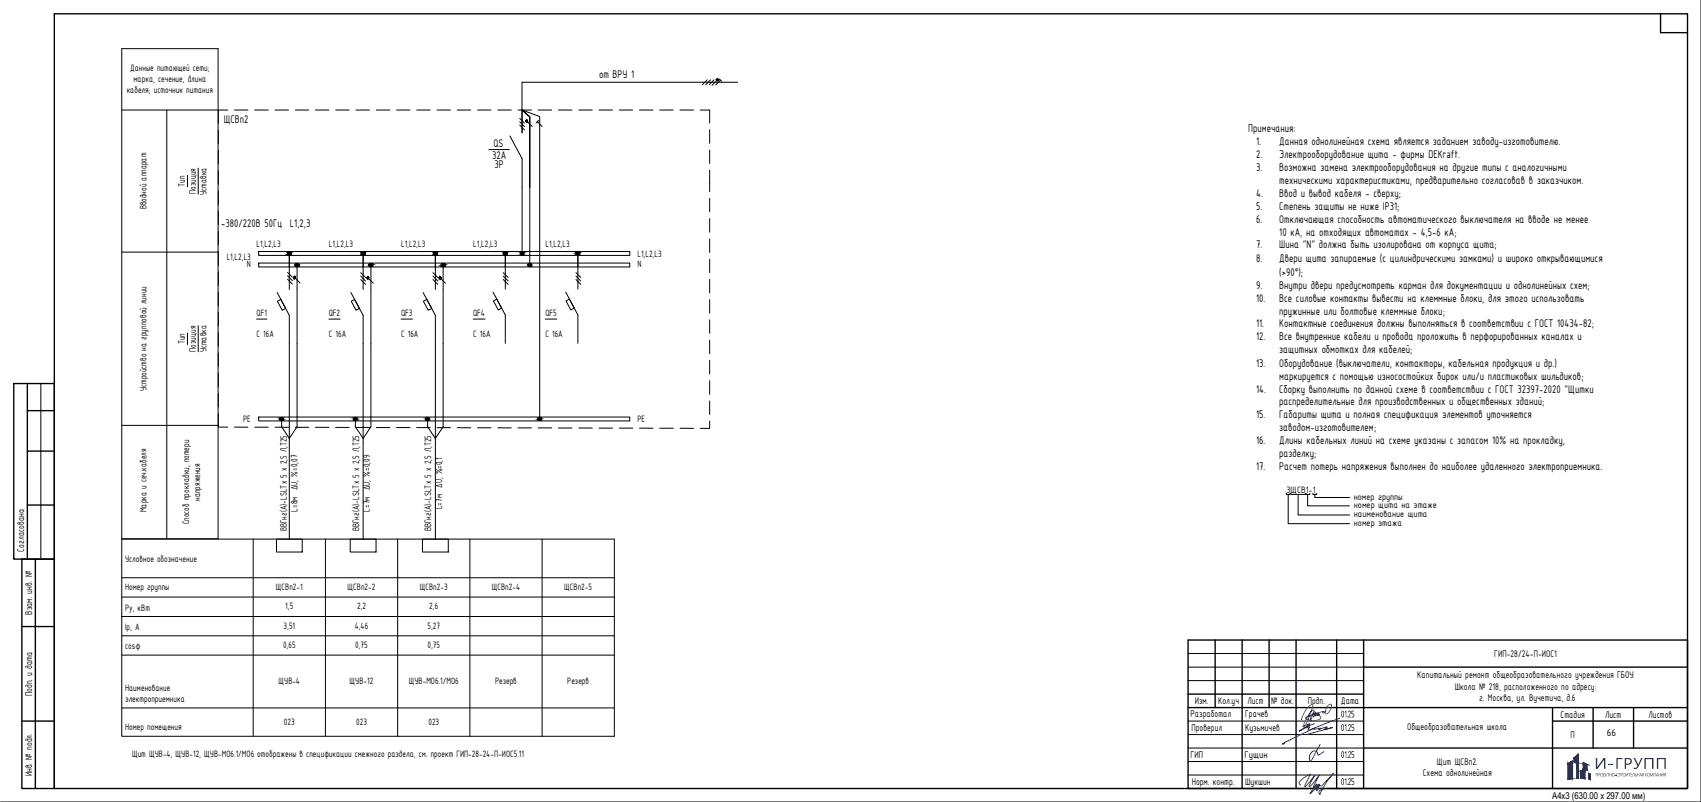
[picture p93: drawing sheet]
<svg xmlns="http://www.w3.org/2000/svg" width="630mm" height="297mm" viewBox="0 0 630 297" stroke-linecap="round" stroke-linejoin="round" font-family="sans-serif">
<defs><g id="words">
<text font-size="5.6" fill="#193153" x="598.1" y="284.8">ГРУПП</text>
<g font-size="4.4">
<text x="221.9" y="28.9">от ВРУ 1</text>
<text x="82.9" y="45.5">ЩСВп2</text>
<text x="462.4" y="49.1">Примечания:</text>
<text x="465.3" y="53.8">1.</text>
<text x="473.9" y="53.8">Данная однолинейная схема является заданием заводу-изготовителю.</text>
<text x="182.3" y="58.8">32A</text>
<text x="182.9" y="54.3">QS</text>
<text x="465.3" y="58.6">2.</text>
<text x="473.9" y="58.6">Электрооборудование щита - фирмы DEKraft.</text>
<text x="183.2" y="62.3">3Р</text>
<text x="465.3" y="63.4">3.</text>
<text x="473.9" y="63.4">Возможна замена электрооборудования на другие типы с аналогичными</text>
<text x="473.9" y="68.1">техническими характеристиками, предварительно согласовав в заказчиком.</text>
<text x="465.3" y="72.9">4.</text>
<text x="465.3" y="77.7">5.</text>
<text x="473.9" y="72.9">Ввод и вывод кабеля - сверху;</text>
<text x="473.9" y="77.7">Степень защиты не ниже IP31;</text>
<text x="465.3" y="82.5">6.</text>
<text x="473.9" y="82.5">Отключающая способность автоматического выключателя на вводе не менее</text>
<text x="82" y="84.2">~380/220В 50Гц L1,2,3</text>
<text x="473.9" y="87.3">10 кА, на отходящих автоматах - 4,5-6 кА;</text>
<text x="465.3" y="92">7.</text>
<text x="473.9" y="92">Шина &quot;N&quot; должна быть изолирована от корпуса щита;</text>
<text x="465.3" y="97.1">8.</text>
<text x="473.9" y="97.1">Двери щита запираемые (с цилиндрическими замками) и широко открывающимися</text>
<text x="465.3" y="106.9">9.</text>
<text x="473.9" y="102.2">(&gt;90°);</text>
<text x="473.9" y="106.9">Внутри двери предусмотреть карман для документации и однолинейных схем;</text>
<text x="465.3" y="111.7">10.</text>
<text x="473.9" y="111.7">Все силовые контакты вывести на клеммные блоки, для этого использовать</text>
<text x="473.9" y="116.5">пружинные или болтовые клеммные блоки;</text>
<text x="465.3" y="121.3">11.</text>
<text x="473.9" y="121.3">Контактные соединения должны выполняться в соответствии с ГОСТ 10434-82;</text>
<text x="465.3" y="126.1">12.</text>
<text x="473.9" y="126.1">Все внутренние кабели и провода проложить в перфорированных каналах и</text>
<text x="473.9" y="130.8">защитных обмотках для кабелей;</text>
<text x="465.3" y="135.9">13.</text>
<text x="473.9" y="135.9">Оборудование (выключатели, контакторы, кабельная продукция и др.)</text>
<text x="473.9" y="140.7">маркируется с помощью износостойких бирок или/и пластиковых шильдиков;</text>
<text x="465.3" y="145.4">14.</text>
<text x="473.9" y="145.4">Сборку выполнить по данной схеме в соответствии с ГОСТ 32397-2020 &quot;Щитки</text>
<text x="465.3" y="155">15.</text>
<text x="473.9" y="150.2">распределительные для производственных и общественных зданий;</text>
<text x="473.9" y="155">Габариты щита и полная спецификация элементов уточняется</text>
<text x="473.9" y="159.8">заводом-изготовителем;</text>
<text x="465.3" y="164.5">16.</text>
<text x="473.9" y="164.5">Длины кабельных линий на схеме указаны с запасом 10% на прокладку,</text>
<text x="473.9" y="169.3">разделку;</text>
<text x="465.3" y="174.1">17.</text>
<text x="473.9" y="174.1">Расчет потерь напряжения выполнен до наиболее удаленного электроприемника.</text>
</g>
<g font-size="3.9">
<text x="8.9" y="204.3" transform="rotate(-90 8.9 204.3)">Согласовано:</text>
<text x="11.9" y="227.7" transform="rotate(-90 11.9 227.7)">Взам. инв. №</text>
<text x="553.5" y="243.4">ГИП-28/24-П-ИОС1</text>
<text x="524.9" y="251.3">Капитальный ремонт общеобразовательного учреждения ГБОУ</text>
<text x="11.9" y="257.9" transform="rotate(-90 11.9 257.9)">Подп. и дата</text>
<text x="538.8" y="255.4">Школа № 218, расположенного по адресу:</text>
<text x="442.5" y="260.8">Изм.</text>
<text x="451.2" y="260.8">Кол.уч</text>
<text x="462.1" y="260.8">Лист</text>
<text x="470.9" y="260.8">№ док.</text>
<text x="484.4" y="260.8">Подп.</text>
<text x="496.7" y="260.6">Дата</text>
<text x="547.9" y="259.6">г. Москва, ул. Вучетича, д.6</text>
<text x="441" y="265.6">Разработал</text>
<text x="461.2" y="265.7">Грачев</text>
<text x="496.6" y="265.7">01.25</text>
<text x="578.1" y="265.8">Стадия</text>
<text x="594.6" y="265.8">Лист</text>
<text x="610.7" y="265.8">Листов</text>
<text x="441.3" y="270.9">Проверил</text>
<text x="461.2" y="270.7">Кузьмичев</text>
<text x="496.6" y="270.7">01.25</text>
<text x="521.2" y="270.3">Общеобразовательная школа</text>
<text x="581.8" y="273.3">П</text>
<text x="595.2" y="272.4">66</text>
<text x="441" y="280.9">ГИП</text>
<text x="461" y="280.7">Гущин</text>
<text x="496.6" y="280.7">01.25</text>
<text x="11.9" y="287.6" transform="rotate(-90 11.9 287.6)">Инв. № подл.</text>
<text x="527" y="287.5">Схема однолинейная</text>
<text x="532.2" y="283.4">Щит ЩСВп2.</text>
<text x="441.4" y="290.8">Норм. контр.</text>
<text x="461.2" y="290.6">Шукшин</text>
<text x="496.6" y="290.7">01.25</text>
</g>
<g font-size="3.7">
<text x="48.2" y="26.4">Данные питающей сети;</text>
<text x="46.9" y="34.3">кабеля; источник питания</text>
<text x="49.5" y="30.3">марка, сечение, длина</text>
<text x="68.5" y="69.2" transform="rotate(-90 68.5 69.2)">Тип</text>
<text x="72.5" y="71.9" transform="rotate(-90 72.5 71.9)">Позиция</text>
<text x="54.3" y="77.6" transform="rotate(-90 54.3 77.6)">Вводной аппарат</text>
<text x="76.5" y="72.1" transform="rotate(-90 76.5 72.1)">Уставка</text>
<text x="95.1" y="91.4">L1,L2,L3</text>
<text x="121.8" y="91.4">L1,L2,L3</text>
<text x="148.6" y="91.4">L1,L2,L3</text>
<text x="175.3" y="91.4">L1,L2,L3</text>
<text x="202" y="91.4">L1,L2,L3</text>
<text x="236.1" y="95.1">L1,L2,L3</text>
<text x="84" y="96.3">L1,L2,L3</text>
<text x="91.4" y="99">N</text>
<text x="236.1" y="99">N</text>
<text x="95.1" y="117.2">QF1</text>
<text x="121.8" y="117.2">QF2</text>
<text x="148.6" y="117.2">QF3</text>
<text x="175.3" y="117.2">QF4</text>
<text x="202" y="117.2">QF5</text>
<text x="95.1" y="124.9">C 16A</text>
<text x="121.8" y="124.9">C 16A</text>
<text x="148.6" y="124.9">C 16A</text>
<text x="175.3" y="124.9">C 16A</text>
<text x="202" y="124.9">C 16A</text>
<text x="68.5" y="127.6" transform="rotate(-90 68.5 127.6)">Тип</text>
<text x="72.5" y="130.3" transform="rotate(-90 72.5 130.3)">Позиция</text>
<text x="76.5" y="130.5" transform="rotate(-90 76.5 130.5)">Уставка</text>
<text x="54.3" y="144.9" transform="rotate(-90 54.3 144.9)">Устройство на групповой линии</text>
<text x="90.1" y="156.4">PE</text>
<text x="236.1" y="156.4">PE</text>
<text x="74.1" y="185.5" transform="rotate(-90 74.1 185.5)">напряжения</text>
<text x="476.6" y="182.6">3ЩСВ1-1</text>
<text x="501.4" y="185.2">номер группы</text>
<text x="54.3" y="189.7" transform="rotate(-90 54.3 189.7)">Марка и сеч.кабеля</text>
<text x="110.3" y="189.5" transform="rotate(-90 110.3 189.5)">L=8м ∆U, %=0,07</text>
<text x="137" y="189.5" transform="rotate(-90 137 189.5)">L=7м ∆U, %=0,09</text>
<text x="163.8" y="188.6" transform="rotate(-90 163.8 188.6)">L=7м ∆U, %=0,1</text>
<text x="501.5" y="188.1">номер щита на этаже</text>
<text x="501.5" y="191.4">наименование щита</text>
<text x="70.1" y="194.3" transform="rotate(-90 70.1 194.3)">Способ прокладки, потери</text>
<text x="106.3" y="196.8" transform="rotate(-90 106.3 196.8)">ВВГнг(А)-LSLTx 5 x 2,5 Л,Т25</text>
<text x="133" y="196.8" transform="rotate(-90 133 196.8)">ВВГнг(А)-LSLTx 5 x 2,5 Л,Т25</text>
<text x="159.7" y="196.8" transform="rotate(-90 159.7 196.8)">ВВГнг(А)-LSLTx 5 x 2,5 Л,Т25</text>
<text x="501.5" y="194.7">номер этажа</text>
<text x="46.3" y="208">Условное обозначение</text>
<text x="46.3" y="218.4">Номер группы</text>
<text x="102.2" y="218.5">ЩСВп2-1</text>
<text x="128.7" y="218.5">ЩСВп2-2</text>
<text x="155.5" y="218.5">ЩСВп2-3</text>
<text x="182.2" y="218.5">ЩСВп2-4</text>
<text x="209" y="218.5">ЩСВп2-5</text>
<text x="46.3" y="226.2">Py, кВт</text>
<text x="105.7" y="225.7">1,5</text>
<text x="132.3" y="225.7">2,2</text>
<text x="159" y="225.7">2,6</text>
<text x="46.3" y="233.3">Ip, А</text>
<text x="105" y="232.9">3,51</text>
<text x="131.4" y="232.9">4,46</text>
<text x="158.3" y="232.9">5,27</text>
<text x="46.3" y="240.5">cosφ</text>
<text x="104.8" y="240">0,65</text>
<text x="131.6" y="240">0,75</text>
<text x="158.3" y="240">0,75</text>
<text x="46.3" y="256.1">Наименование</text>
<text x="103.2" y="253.4">ЩУВ-4</text>
<text x="129.5" y="253.4">ЩУВ-12</text>
<text x="151.4" y="253.4">ЩУВ-МО6.1/МО6</text>
<text x="183.4" y="253.3">Резерв</text>
<text x="210.1" y="253.3">Резерв</text>
<text x="46.3" y="260.1">электроприемника</text>
<text x="105.2" y="268.6">023</text>
<text x="131.9" y="268.6">023</text>
<text x="158.7" y="268.6">023</text>
<text x="46.3" y="270.5">Номер помещения</text>
<text x="48.9" y="280.3">Щит ЩУВ-4, ЩУВ-12, ЩУВ-МО6.1/МО6 отображены в спецификации смежного раздела, см. проект ГИП-28-24-П-ИОС5.11</text>
</g>
<text font-size="3.5" x="574.9" y="295.8">A4x3 (630.00 х 297.00 мм)</text>
</g></defs>
<!-- layer: 0 -->
<g fill="none" stroke="#000" stroke-width=".37">
<path d="M45.1 18h35.7v181.5h-35.7zM630.1 .1v296.9h-630M262 29.6l-1.8 1.8M263.2 29.6l-1.8 1.8M264.5 29.6l-1.8 1.8M265.5 29.8l-1.7 1.8M266.4 29.2l.9 .9M266.9 29.7l-1.8 1.7M273.3 30.5h-79.9v18.7M45.1 40.8h35.7M61.8 40.8v158.7M80.9 48.2v5"/>
<path d="M80.9 55.7v5M84.3 40.8h-3.4v4.9M86.8 40.8h5M94.3 40.8h5.1M101.9 40.8h5M109.4 40.8h5M116.9 40.8h4.9M124.3 40.8h5M131.8 40.8h5.1M139.4 40.8h5M146.9 40.8h5M154.4 40.8h5"/>
<path d="M161.9 40.8h4.9M169.3 40.8h5M176.9 40.8h5M181.1 55.4h7.6M184.4 40.8h5M188.9 50.4l4.5 8.4v35.1M191.9 40.8h5M192.5 43.8l1.8 1.8M192.5 45.1l1.8 1.8M192.5 46.3l1.8 1.8M193.4 40.8l6.5 2.4v112M193.4 40.6v8.6"/>
<path d="M195.3 45.1l1.8 1.7M199 45.1l1.8 1.7M199.4 40.8h5M199.5 44.6l-.9 .9M206.9 40.8h5M214.4 40.8h5M221.9 40.8h5M229.4 40.8h5M236.9 40.8h5M244.4 40.8h5M251.9 40.8h5M259.4 40.8h3.5v4.8"/>
<path d="M262.9 48.1v5M262.9 55.6v5M69.4 65v4.2M73.4 62.3v9.6M80.9 63.2v5M80.9 70.7v5M80.9 78.2v5M196.2 69.4v-26.1l-2.8-2.5 2.8 2.5v54.9M262.9 63.1v7.9M262.9 73.5v5M45.1 93.4h35.7M80.9 85.7v5"/>
<path d="M80.9 93.2v5M95.8 93.2h137.5v1.4h-137.5zM95.8 97.4h137.5v1.5h-137.5zM107.2 93.9v13.3M110 98.2v59.9l-2.8 4.3-2.9-4.3v-2.9M134.5 93.9v13.3M137.4 98.2v59.9l-2.9 4.3-2.9-4.3v-2.9M161.3 93.9v13.3M164.1 98.2v59.9l-2.8 4.3-2.9-4.3v-2.9M187.2 93.8v13.3M214.1 93.8v13.3M262.9 81v5"/>
<path d="M262.9 88.5v5M262.9 96v5M80.9 100.7v5M80.9 108.2v5M80.9 115.7v5M95.1 118.2h3.8M102.7 108.4l4.5 8.4v82.9M102.8 111.6l1.2-.7 1.8 3.3-1.3 .7zM106.5 100.9l1.8 1.8M106.5 102.2l1.8 1.8M106.5 103.4l1.8 1.8M109.4 103l1.7 1.8"/>
<path d="M121.8 118.2h4.2M130 108.4l4.5 8.4v82.9M130.1 111.6l1.2-.7 1.9 3.3-1.3 .7zM133.6 101l1.8 1.8M133.6 102.3l1.8 1.7M133.6 103.5l1.8 1.8M136.5 103.1l1.8 1.8M148.6 118.2h4.2M156.7 108.4l4.6 8.4v82.9M156.8 111.6l1.3-.7 1.8 3.3-1.3 .7zM160.4 101l1.8 1.8M160.4 102.3l1.8 1.7"/>
<path d="M160.4 103.5l1.8 1.8M163.2 103.1l1.8 1.8M175.3 118.2h4.4M182.6 108.2l4.6 8.5v10.5M182.8 111.4l1.2-.6 1.8 3.3-1.3 .7zM186.4 101l1.8 1.8M186.4 102.3l1.8 1.7M186.4 103.5l1.8 1.8M202 118.2h4.3M209.6 108.2l4.5 8.5v10.5M209.6 111.4l1.3-.6 1.8 3.3-1.3 .7zM213.3 101l1.8 1.8"/>
<path d="M213.3 102.3l1.8 1.7M213.3 103.5l1.8 1.8M262.9 103.5v5M262.9 111v5M262.9 118.5v5M69.4 123.4v4.2M73.4 120.6v9.7M80.9 123.2v5M80.9 130.7v5M80.9 138.2v5M262.9 126v5M262.9 133.5v5"/>
<path d="M15.1 142.1v65M45.1 157.6h35.7M80.9 153.2v5h3.4M80.9 145.7v5M86.8 158.2h5M94.4 158.2h5M95.8 154.5h137.5v1.4h-137.5zM101.9 158.2l5 .1M109.4 158.3h5M116.9 158.3h4.9M124.3 158.3h5M131.9 158.3h5"/>
<path d="M139.4 158.4h5M146.9 158.4h5M154.4 158.4h5M161.9 158.4h4.9M169.3 158.4h5.1M176.9 158.4h5M184.4 158.4l5 .1M191.9 158.5h5M199.4 158.5h5M206.9 158.5h5M214.4 158.5h5M221.9 158.6h5"/>
<path d="M229.4 158.6h5M236.9 158.6h5M244.4 158.6h5M251.9 158.6l5 .1M262.9 156v2.7h-3.5M262.9 141v5M262.9 148.5v5M45.1 199.7h182.5v73h-182.5zM93.8 199.7v73M102.4 199.7h9.5v4.8h-9.5zM120.5 199.7v73M129.7 199.7h9.6v4.8h-9.6z"/>
<path d="M147.3 199.7v73M156.5 199.7h9.5v4.8h-9.5zM174 199.7v73M200.8 199.7v73M476.5 182.7v.4h1.4v-.4M477.2 183.1v10.9h22.7M478.2 182.7v.4h5.3v-.4M483.8 182.7v.4h1.4v-.4M484.3 183.1v4.3h15.5M486.3 182.7v.4h1.4v-.4M45.1 214h182.5M45.1 221.1h182.5"/>
<path d="M45.1 228.3h182.5M45.1 235.5h182.5M45.1 242.6h182.5M440.1 242h65M440.1 247.1h65M440.1 252.1h65M45.1 262.2h182.5M440.1 267.1h65M440.1 272.1h65M440.1 277.1h65M440.1 282.1h65M440.1 287h65"/>
<circle cx="265.7" cy="29.6" r=".28"/>
<circle cx="195.1" cy="44.8" r=".28"/>
<circle cx="107.1" cy="93.9" r=".57"/>
<circle cx="110" cy="98.1" r=".57"/>
<circle cx="134.5" cy="93.9" r=".57"/>
<circle cx="137.4" cy="98.1" r=".57"/>
<circle cx="161.2" cy="93.9" r=".57"/>
<circle cx="164.1" cy="98.1" r=".57"/>
<circle cx="187.1" cy="93.7" r=".57"/>
<circle cx="193.4" cy="93.9" r=".57"/>
<circle cx="196.2" cy="98.1" r=".57"/>
<circle cx="214" cy="93.7" r=".57"/>
<circle cx="109.1" cy="102.8" r=".28"/>
<circle cx="136.3" cy="102.9" r=".28"/>
<circle cx="163" cy="102.9" r=".28"/>
<circle cx="104.3" cy="155.2" r=".57"/>
<circle cx="131.6" cy="155.2" r=".57"/>
<circle cx="158.4" cy="155.2" r=".57"/>
<circle cx="199.9" cy="155.2" r=".57"/>
</g>
<g fill="#000" stroke="#000" stroke-width=".37">
<path d="M194.9 44.7v.3zM137.2 97.6h.3zM158.3 154.6h.3z"/>
<path d="M265.7 29.3h.2zM265.6 29.3h.3z"/>
<path d="M265.6 29.3h.3zM265.6 29.3h.3z"/>
<path d="M265.6 29.8h.3zM265.6 29.8l.2 .1z"/>
<path d="M265.6 29.3l.4 .1zM265.6 29.3l.4 .1z"/>
<path d="M265.6 29.8h.3zM265.6 29.8h.3z"/>
<path d="M265.5 29.4h.5zM265.5 29.4h.5z"/>
<path d="M265.5 29.8h.5zM265.5 29.8h.4z"/>
<path d="M265.5 29.4h.5zM265.5 29.4h.5z"/>
<path d="M265.4 29.4l.6 .1zM265.4 29.4l.6 .1z"/>
<path d="M265.4 29.7h.6zM265.4 29.7h.6z"/>
<path d="M265.5 29.7h.5zM265.5 29.7l.5 .1z"/>
<path d="M265.4 29.5l.6 .1zM265.4 29.5l.6 .1z"/>
<path d="M265.4 29.6h.6zM265.4 29.6h.6z"/>
<path d="M265.4 29.6h.6zM265.4 29.6l.6 .1z"/>
<path d="M194.9 44.7v.3zM194.9 44.7v.4z"/>
<path d="M194.9 44.7v.4zM194.9 44.6v.5z"/>
<path d="M195 44.6l-.1 .5zM195 44.6l-.1 .5z"/>
<path d="M195 44.6v.5zM195 44.6v.6z"/>
<path d="M195 44.6v.6zM195.1 44.6l-.1 .6z"/>
<path d="M195.1 44.6v.6zM195.1 44.6v.6z"/>
<path d="M195.1 44.6v.6zM195.2 44.6l-.1 .6z"/>
<path d="M195.2 44.6v.6zM195.2 44.6v.6z"/>
<path d="M195.2 44.6v.6zM195.3 44.6l-.1 .6z"/>
<path d="M195.3 44.6v.5zM195.3 44.6v.5z"/>
<path d="M195.3 44.6v.5zM195.4 44.7l-.1 .4z"/>
<path d="M195.4 44.7v.4zM195.4 44.7v.4z"/>
<path d="M195.4 44.7v.3zM195.4 44.8v.2z"/>
<path d="M107.1 93.3h.2zM107 93.3h.3z"/>
<path d="M107.1 93.3h.2zM107 93.3h.3z"/>
<path d="M107 93.3l.4 .1zM106.9 93.4h.5z"/>
<path d="M107 94.4h.3zM107 94.4h.2z"/>
<path d="M107 93.3l.4 .1zM106.9 93.4h.5z"/>
<path d="M107 94.4h.3zM107 94.4h.2z"/>
<path d="M106.9 93.4h.6zM106.8 93.4h.7z"/>
<path d="M106.9 94.4h.5zM106.9 94.4h.4z"/>
<path d="M106.9 93.4h.6zM106.8 93.4h.7z"/>
<path d="M106.9 94.4h.5zM106.9 94.4h.4z"/>
<path d="M106.8 93.4l.8 .1zM106.8 93.4l.8 .1z"/>
<path d="M106.8 94.3h.7zM106.8 94.3l.6 .1z"/>
<path d="M106.8 93.4l.8 .1zM106.8 93.4l.8 .1z"/>
<path d="M106.8 94.3h.7zM106.8 94.3l.6 .1z"/>
<path d="M106.7 93.5l1 .1zM106.7 93.5l1 .1z"/>
<path d="M106.7 94.3h.9zM106.7 94.3h.8z"/>
<path d="M106.7 93.5l1 .1zM106.7 93.5l1 .1z"/>
<path d="M106.7 94.3h.9zM106.7 94.3h.8z"/>
<path d="M106.7 93.6l1 .1zM106.7 93.6l1 .1z"/>
<path d="M106.7 94.2h1zM106.7 94.2l.9 .1z"/>
<path d="M106.7 93.6l1 .1zM106.7 93.6l1 .1z"/>
<path d="M106.7 94.2h1zM106.7 94.2l.9 .1z"/>
<path d="M106.7 93.7l1.1 .1zM106.7 93.7l1.1 .1z"/>
<path d="M106.7 94.1h1zM106.7 94.1l1 .1z"/>
<path d="M106.7 93.7l1.1 .1zM106.7 93.7l1.1 .1z"/>
<path d="M106.7 94.1h1zM106.7 94.1l1 .1z"/>
<path d="M106.6 93.8l1.2 .1zM106.6 93.8l1.2 .1z"/>
<path d="M106.6 93.9l1.2 .1zM106.6 93.9l1.2 .1z"/>
<path d="M106.6 94h1.2zM106.6 94l1.1 .1z"/>
<path d="M106.6 93.8l1.2 .1zM106.6 93.8l1.2 .1z"/>
<path d="M106.6 93.9l1.2 .1zM106.6 93.9l1.2 .1z"/>
<path d="M106.6 94h1.2zM106.6 94l1.1 .1z"/>
<path d="M110 97.6h.2zM109.9 97.6h.3z"/>
<path d="M110 97.6h.2zM109.9 97.6h.3z"/>
<path d="M109.9 97.6h.4zM109.8 97.6h.5z"/>
<path d="M109.9 98.7h.3zM109.9 98.7h.2z"/>
<path d="M109.9 97.6h.4zM109.8 97.6h.5z"/>
<path d="M109.9 98.7h.3zM109.9 98.7h.2z"/>
<path d="M109.8 97.6l.6 .1zM109.8 97.6l.6 .1z"/>
<path d="M109.8 98.7h.5zM109.8 98.7h.4z"/>
<path d="M109.8 97.6l.6 .1zM109.8 97.6l.6 .1z"/>
<path d="M109.8 98.7h.5zM109.8 98.7h.4z"/>
<path d="M109.7 97.7l.8 .1zM109.6 97.8h.9z"/>
<path d="M109.7 98.6h.7zM109.7 98.6l.6 .1z"/>
<path d="M109.7 97.7l.8 .1zM109.6 97.8h.9z"/>
<path d="M109.7 98.6h.7zM109.7 98.6l.6 .1z"/>
<path d="M109.6 97.8l.9 .1zM109.5 97.9h1z"/>
<path d="M109.6 98.5h.9zM109.6 98.5l.8 .1z"/>
<path d="M109.6 97.8l.9 .1zM109.5 97.9h1z"/>
<path d="M109.6 98.5h.9zM109.6 98.5l.8 .1z"/>
<path d="M109.5 97.9h1.1zM109.5 97.9h1.1z"/>
<path d="M109.5 98.5h1zM109.5 98.5h1z"/>
<path d="M109.5 97.9h1.1zM109.5 97.9h1.1z"/>
<path d="M109.5 98.5h1zM109.5 98.5h1z"/>
<path d="M109.5 97.9l1.1 .2zM109.5 97.9l1.1 .2z"/>
<path d="M109.5 98.1l1.1 .1zM109.5 98.1l1.1 .1z"/>
<path d="M109.5 98.3l1.1 .1zM109.5 98.3l1.1 .1z"/>
<path d="M109.5 98.4h1.1zM109.5 98.4l1 .1z"/>
<path d="M109.5 97.9l1.1 .2zM109.5 97.9l1.1 .2z"/>
<path d="M109.5 98.1l1.1 .1zM109.5 98.1l1.1 .1z"/>
<path d="M109.5 98.3l1.1 .1zM109.5 98.3l1.1 .1z"/>
<path d="M109.5 98.4h1.1zM109.5 98.4l1 .1z"/>
<path d="M109.4 98.2h1.2zM109.4 98.2l1.2 .1z"/>
<path d="M109.4 98.2h1.2zM109.4 98.2l1.2 .1z"/>
<path d="M134.5 93.3h.2zM134.3 93.3h.4z"/>
<path d="M134.5 93.3h.2zM134.3 93.3h.4z"/>
<path d="M134.3 93.3l.5 .1zM134.3 93.4h.5z"/>
<path d="M134.3 94.4h.4zM134.3 94.4h.2z"/>
<path d="M134.3 93.3l.5 .1zM134.3 93.4h.5z"/>
<path d="M134.3 94.4h.4zM134.3 94.4h.2z"/>
<path d="M134.3 93.4h.5zM134.2 93.4h.6z"/>
<path d="M134.3 94.4h.5zM134.3 94.4h.4z"/>
<path d="M134.3 93.4h.5zM134.2 93.4h.6z"/>
<path d="M134.3 94.4h.5zM134.3 94.4h.4z"/>
<path d="M134.2 93.4l.7 .1zM134.1 93.5h.8z"/>
<path d="M134.2 94.3h.6zM134.2 94.3l.6 .1z"/>
<path d="M134.2 93.4l.7 .1zM134.1 93.5h.8z"/>
<path d="M134.2 94.3h.6zM134.2 94.3l.6 .1z"/>
<path d="M134.1 93.5l.9 .1zM134.1 93.5l.9 .1z"/>
<path d="M134.1 94.3h.8zM134.1 94.3h.7z"/>
<path d="M134.1 93.5l.9 .1zM134.1 93.5l.9 .1z"/>
<path d="M134.1 94.3h.8zM134.1 94.3h.7z"/>
<path d="M134 93.6l1.1 .1zM134 93.6l1.1 .1z"/>
<path d="M134 94.2h1zM134 94.2l.9 .1z"/>
<path d="M134 93.6l1.1 .1zM134 93.6l1.1 .1z"/>
<path d="M134 94.2h1zM134 94.2l.9 .1z"/>
<path d="M134 93.7l1.1 .1zM134 93.7l1.1 .1z"/>
<path d="M134 93.8l1.1 .1zM134 93.8l1.1 .1z"/>
<path d="M134 94l1.1 .1zM134 94l1.1 .1z"/>
<path d="M134 94.1h1.1zM134 94.1l1 .1z"/>
<path d="M134 93.7l1.1 .1zM134 93.7l1.1 .1z"/>
<path d="M134 93.8l1.1 .1zM134 93.8l1.1 .1z"/>
<path d="M134 94l1.1 .1zM134 94l1.1 .1z"/>
<path d="M134 94.1h1.1zM134 94.1l1 .1z"/>
<path d="M134 93.9h1.1zM134 93.9l1.1 .1z"/>
<path d="M134 93.9h1.1zM134 93.9l1.1 .1z"/>
<path d="M137.2 97.6h.4zM137.1 97.6h.5z"/>
<path d="M137.2 98.7h.3zM137.2 98.7h.2z"/>
<path d="M137.2 97.6h.4zM137.1 97.6h.5z"/>
<path d="M137.2 98.7h.3zM137.2 98.7h.2z"/>
<path d="M137.1 97.6l.6 .1zM137.1 97.6l.6 .1z"/>
<path d="M137.1 98.7h.5zM137.1 98.7h.4z"/>
<path d="M137.1 97.6l.6 .1zM137.1 97.6l.6 .1z"/>
<path d="M137.1 98.7h.5zM137.1 98.7h.4z"/>
<path d="M137 97.7l.8 .1zM137 97.8h.8z"/>
<path d="M137 98.6h.7zM137 98.6l.6 .1z"/>
<path d="M137 97.7l.8 .1zM137 97.8h.8z"/>
<path d="M137 98.6h.7zM137 98.6l.6 .1z"/>
<path d="M137 97.8l.9 .1zM137 97.8l.9 .1z"/>
<path d="M137 98.5h.8zM137 98.5l.7 .1z"/>
<path d="M137 97.8l.9 .1zM137 97.8l.9 .1z"/>
<path d="M137 98.5h.8zM137 98.5l.7 .1z"/>
<path d="M136.9 97.9h1zM136.9 97.9h1z"/>
<path d="M136.9 98.5h1zM136.9 98.5h.9z"/>
<path d="M136.9 97.9h1zM136.9 97.9h1z"/>
<path d="M136.9 98.5h1zM136.9 98.5h.9z"/>
<path d="M136.8 97.9l1.1 .2zM136.8 97.9l1.1 .2z"/>
<path d="M136.8 98.4h1.1zM136.8 98.4l1.1 .1z"/>
<path d="M136.8 97.9l1.1 .2zM136.8 97.9l1.1 .2z"/>
<path d="M136.8 98.4h1.1zM136.8 98.4l1.1 .1z"/>
<path d="M136.8 98.1l1.1 .1zM136.8 98.1l1.1 .1z"/>
<path d="M136.8 98.2l1.1 .1zM136.8 98.2l1.1 .1z"/>
<path d="M136.8 98.3h1.1zM136.8 98.3l1.1 .1z"/>
<path d="M136.8 98.1l1.1 .1zM136.8 98.1l1.1 .1z"/>
<path d="M136.8 98.2l1.1 .1zM136.8 98.2l1.1 .1z"/>
<path d="M136.8 98.3h1.1zM136.8 98.3l1.1 .1z"/>
<path d="M161.2 93.3h.2zM161.1 93.3h.3z"/>
<path d="M161.2 93.3h.2zM161.1 93.3h.3z"/>
<path d="M161.1 93.3l.4 .1zM161 93.4h.5z"/>
<path d="M161.1 94.4h.3zM161.1 94.4h.2z"/>
<path d="M161.1 93.3l.4 .1zM161 93.4h.5z"/>
<path d="M161.1 94.4h.3zM161.1 94.4h.2z"/>
<path d="M161 93.4h.6zM160.9 93.4h.7z"/>
<path d="M161 94.4h.5zM161 94.4h.4z"/>
<path d="M161 93.4h.6zM160.9 93.4h.7z"/>
<path d="M161 94.4h.5zM161 94.4h.4z"/>
<path d="M160.9 93.4l.8 .1zM160.8 93.5h.9z"/>
<path d="M160.9 94.3h.7zM160.9 94.3l.6 .1z"/>
<path d="M160.9 93.4l.8 .1zM160.8 93.5h.9z"/>
<path d="M160.9 94.3h.7zM160.9 94.3l.6 .1z"/>
<path d="M160.8 93.5l.9 .1zM160.8 93.5l.9 .1z"/>
<path d="M160.8 94.3h.9zM160.8 94.3h.8z"/>
<path d="M160.8 93.5l.9 .1zM160.8 93.5l.9 .1z"/>
<path d="M160.8 94.3h.9zM160.8 94.3h.8z"/>
<path d="M160.8 93.6l1 .1zM160.8 93.6l1 .1z"/>
<path d="M160.8 94.2h.9zM160.8 94.2l.9 .1z"/>
<path d="M160.8 93.6l1 .1zM160.8 93.6l1 .1z"/>
<path d="M160.8 94.2h.9zM160.8 94.2l.9 .1z"/>
<path d="M160.7 93.7l1.1 .1zM160.7 93.7l1.1 .1z"/>
<path d="M160.7 93.8l1.1 .1zM160.7 93.8l1.1 .1z"/>
<path d="M160.7 93.9l1.1 .1zM160.7 93.9l1.1 .1z"/>
<path d="M160.7 94l1.1 .1zM160.7 94l1.1 .1z"/>
<path d="M160.7 94.1h1.1zM160.7 94.1l1 .1z"/>
<path d="M160.7 93.7l1.1 .1zM160.7 93.7l1.1 .1z"/>
<path d="M160.7 93.8l1.1 .1zM160.7 93.8l1.1 .1z"/>
<path d="M160.7 93.9l1.1 .1zM160.7 93.9l1.1 .1z"/>
<path d="M160.7 94l1.1 .1zM160.7 94l1.1 .1z"/>
<path d="M160.7 94.1h1.1zM160.7 94.1l1 .1z"/>
<path d="M164.1 97.6h.2zM164 97.6h.3z"/>
<path d="M164.1 97.6h.2zM164 97.6h.3z"/>
<path d="M164 97.6h.4zM163.9 97.6h.5z"/>
<path d="M164 98.7h.3zM164 98.7h.2z"/>
<path d="M164 97.6h.4zM163.9 97.6h.5z"/>
<path d="M164 98.7h.3zM164 98.7h.2z"/>
<path d="M163.9 97.6l.6 .1zM163.8 97.7h.7z"/>
<path d="M163.9 98.7h.5zM163.9 98.7h.4z"/>
<path d="M163.9 97.6l.6 .1zM163.8 97.7h.7z"/>
<path d="M163.9 98.7h.5zM163.9 98.7h.4z"/>
<path d="M163.8 97.7l.8 .1zM163.8 97.7l.8 .1z"/>
<path d="M163.8 98.6h.7zM163.8 98.6l.6 .1z"/>
<path d="M163.8 97.7l.8 .1zM163.8 97.7l.8 .1z"/>
<path d="M163.8 98.6h.7zM163.8 98.6l.6 .1z"/>
<path d="M163.7 97.8l.9 .1zM163.6 97.9h1z"/>
<path d="M163.7 98.5h.9zM163.7 98.5l.8 .1z"/>
<path d="M163.7 97.8l.9 .1zM163.6 97.9h1z"/>
<path d="M163.7 98.5h.9zM163.7 98.5l.8 .1z"/>
<path d="M163.6 97.9h1zM163.6 97.9h1z"/>
<path d="M163.6 98.5h1zM163.6 98.5h1z"/>
<path d="M163.6 97.9h1zM163.6 97.9h1z"/>
<path d="M163.6 98.5h1zM163.6 98.5h1z"/>
<path d="M163.6 97.9l1.1 .2zM163.6 97.9l1.1 .2z"/>
<path d="M163.6 98.4h1zM163.6 98.4l1 .1z"/>
<path d="M163.6 97.9l1.1 .2zM163.6 97.9l1.1 .2z"/>
<path d="M163.6 98.4h1zM163.6 98.4l1 .1z"/>
<path d="M163.5 98.1l1.2 .1zM163.5 98.1l1.2 .1z"/>
<path d="M163.5 98.2l1.2 .1zM163.5 98.2l1.2 .1z"/>
<path d="M163.5 98.3h1.2zM163.5 98.3l1.1 .1z"/>
<path d="M163.5 98.1l1.2 .1zM163.5 98.1l1.2 .1z"/>
<path d="M163.5 98.2l1.2 .1zM163.5 98.2l1.2 .1z"/>
<path d="M163.5 98.3h1.2zM163.5 98.3l1.1 .1z"/>
<path d="M187.1 93.2h.2zM187 93.2h.3z"/>
<path d="M187.1 93.2h.2zM187 93.2h.3z"/>
<path d="M187 93.2h.4zM186.9 93.2h.5z"/>
<path d="M187 94.3h.3zM187 94.3h.2z"/>
<path d="M187 93.2h.4zM186.9 93.2h.5z"/>
<path d="M187 94.3h.3zM187 94.3h.2z"/>
<path d="M186.9 93.2l.6 .1zM186.8 93.3h.7z"/>
<path d="M186.9 94.3h.5zM186.9 94.3h.4z"/>
<path d="M186.9 93.2l.6 .1zM186.8 93.3h.7z"/>
<path d="M186.9 94.3h.5zM186.9 94.3h.4z"/>
<path d="M186.8 93.3l.8 .1zM186.8 93.3l.8 .1z"/>
<path d="M186.8 94.2h.7zM186.8 94.2l.6 .1z"/>
<path d="M186.8 93.3l.8 .1zM186.8 93.3l.8 .1z"/>
<path d="M186.8 94.2h.7zM186.8 94.2l.6 .1z"/>
<path d="M186.7 93.4l1 .1zM186.7 93.4l1 .1z"/>
<path d="M186.7 94.1h.9zM186.7 94.1l.8 .1z"/>
<path d="M186.7 93.4l1 .1zM186.7 93.4l1 .1z"/>
<path d="M186.7 94.1h.9zM186.7 94.1l.8 .1z"/>
<path d="M186.7 93.5h1zM186.7 93.5h1z"/>
<path d="M186.7 94.1h1zM186.7 94.1h.9z"/>
<path d="M186.7 93.5h1zM186.7 93.5h1z"/>
<path d="M186.7 94.1h1zM186.7 94.1h.9z"/>
<path d="M186.7 93.5l1 .1zM186.7 93.5l1 .1z"/>
<path d="M186.6 93.6l1.2 .2zM186.6 93.6l1.2 .2z"/>
<path d="M186.6 93.8l1.1 .2zM186.6 93.8l1.1 .2z"/>
<path d="M186.7 94h1zM186.7 94l1 .1z"/>
<path d="M186.7 93.5l1 .1zM186.7 93.5l1 .1z"/>
<path d="M186.6 93.6l1.2 .2zM186.6 93.6l1.2 .2z"/>
<path d="M186.6 93.8l1.1 .2zM186.6 93.8l1.1 .2z"/>
<path d="M186.7 94h1zM186.7 94l1 .1z"/>
<path d="M186.6 93.8h1.2zM186.6 93.8h1.1z"/>
<path d="M186.6 93.8h1.2zM186.6 93.8h1.1z"/>
<path d="M193.3 93.3h.2zM193.2 93.3h.3z"/>
<path d="M193.2 93.3l.4 .1zM193.1 93.4h.5z"/>
<path d="M193.2 94.4h.3zM193.2 94.4h.2z"/>
<path d="M193.1 93.4h.6zM193 93.4h.7z"/>
<path d="M193.1 94.4h.5zM193.1 94.4h.4z"/>
<path d="M193 93.4l.8 .1zM193 93.4l.8 .1z"/>
<path d="M193 94.3h.7zM193 94.3l.6 .1z"/>
<path d="M193 93.5l.9 .1zM193 93.5l.9 .1z"/>
<path d="M193 94.3h.8zM193 94.3h.7z"/>
<path d="M192.9 93.6l1 .1zM192.9 93.6l1 .1z"/>
<path d="M192.9 94.2h1zM192.9 94.2l.9 .1z"/>
<path d="M192.8 93.7l1.1 .1zM192.8 93.7l1.1 .1z"/>
<path d="M192.8 94.1h1.1zM192.8 94.1l1.1 .1z"/>
<path d="M192.8 93.8l1.1 .1zM192.8 93.8l1.1 .1z"/>
<path d="M192.8 93.9l1.1 .1zM192.8 93.9l1.1 .1z"/>
<path d="M192.8 94h1.1zM192.8 94l1.1 .1z"/>
<path d="M196.2 97.6h.2zM196.1 97.6h.3z"/>
<path d="M196.1 97.6h.4zM196 97.6h.5z"/>
<path d="M196.1 98.7h.3zM196.1 98.7h.2z"/>
<path d="M196 97.6l.6 .1zM195.9 97.7h.7z"/>
<path d="M196 98.7h.5zM196 98.7h.4z"/>
<path d="M195.9 97.7l.8 .1zM195.9 97.7l.8 .1z"/>
<path d="M195.9 98.6h.7zM195.9 98.6l.6 .1z"/>
<path d="M195.8 97.8l.9 .1zM195.8 97.8l.9 .1z"/>
<path d="M195.8 98.5h.9zM195.8 98.5l.8 .1z"/>
<path d="M195.7 97.9h1.1zM195.7 97.9h1.1z"/>
<path d="M195.7 98.5h1zM195.7 98.5h1z"/>
<path d="M195.7 97.9l1.1 .2zM195.7 97.9l1.1 .2z"/>
<path d="M195.7 98.1l1.1 .1zM195.7 98.1l1.1 .1z"/>
<path d="M195.7 98.3l1.1 .1zM195.7 98.3l1.1 .1z"/>
<path d="M195.7 98.4h1.1zM195.7 98.4l1 .1z"/>
<path d="M195.6 98.2h1.2zM195.6 98.2l1.2 .1z"/>
<path d="M214 93.2h.2zM213.9 93.2h.3z"/>
<path d="M214 93.2h.2zM213.9 93.2h.3z"/>
<path d="M213.9 93.2h.4zM213.8 93.2h.5z"/>
<path d="M213.9 94.3h.3zM213.9 94.3h.2z"/>
<path d="M213.9 93.2h.4zM213.8 93.2h.5z"/>
<path d="M213.9 94.3h.3zM213.9 94.3h.2z"/>
<path d="M213.8 93.2l.6 .1zM213.7 93.3h.7z"/>
<path d="M213.8 94.3h.5zM213.8 94.3h.4z"/>
<path d="M213.8 93.2l.6 .1zM213.7 93.3h.7z"/>
<path d="M213.8 94.3h.5zM213.8 94.3h.4z"/>
<path d="M213.7 93.3l.8 .1zM213.7 93.3l.8 .1z"/>
<path d="M213.7 94.2h.7zM213.7 94.2l.6 .1z"/>
<path d="M213.7 93.3l.8 .1zM213.7 93.3l.8 .1z"/>
<path d="M213.7 94.2h.7zM213.7 94.2l.6 .1z"/>
<path d="M213.6 93.4l1 .1zM213.6 93.4l1 .1z"/>
<path d="M213.6 94.1h.9zM213.6 94.1l.8 .1z"/>
<path d="M213.6 93.4l1 .1zM213.6 93.4l1 .1z"/>
<path d="M213.6 94.1h.9zM213.6 94.1l.8 .1z"/>
<path d="M213.6 93.5h1zM213.6 93.5h1z"/>
<path d="M213.6 94.1h1zM213.6 94.1h.9z"/>
<path d="M213.6 93.5h1zM213.6 93.5h1z"/>
<path d="M213.6 94.1h1zM213.6 94.1h.9z"/>
<path d="M213.5 93.5l1.1 .1zM213.5 93.5l1.1 .1z"/>
<path d="M213.5 94h1.1zM213.5 94l1.1 .1z"/>
<path d="M213.5 93.5l1.1 .1zM213.5 93.5l1.1 .1z"/>
<path d="M213.5 94h1.1zM213.5 94l1.1 .1z"/>
<path d="M213.5 93.6l1.1 .2zM213.5 93.6l1.1 .2z"/>
<path d="M213.5 93.8h1.1zM213.5 93.8h1.1z"/>
<path d="M213.5 93.8h1.1zM213.5 93.8l1.1 .2z"/>
<path d="M213.5 93.6l1.1 .2zM213.5 93.6l1.1 .2z"/>
<path d="M213.5 93.8h1.1zM213.5 93.8h1.1z"/>
<path d="M213.5 93.8h1.1zM213.5 93.8l1.1 .2z"/>
<path d="M108.9 102.7v.2zM108.9 102.7v.2z"/>
<path d="M108.9 102.7v.2zM108.9 102.6v.4z"/>
<path d="M109 102.6l-.1 .4zM109 102.6v.4z"/>
<path d="M109 102.6v.4zM109 102.6v.5z"/>
<path d="M109 102.6v.5zM109.1 102.6v.5z"/>
<path d="M109.1 102.6v.5zM109.1 102.5v.6z"/>
<path d="M109.1 102.5v.6zM109.1 102.5v.6z"/>
<path d="M109.1 102.5v.6zM109.2 102.5l-.1 .6z"/>
<path d="M109.2 102.5v.6zM109.3 102.6l-.1 .5z"/>
<path d="M109.3 102.6v.5zM109.3 102.6v.5z"/>
<path d="M109.3 102.6v.5zM109.4 102.6l-.1 .5z"/>
<path d="M109.4 102.6v.4zM109.4 102.6v.4z"/>
<path d="M109.4 102.6v.4zM109.4 102.7v.3z"/>
<path d="M109.4 102.7v.2zM109.4 102.7v.2z"/>
<path d="M136 102.8v.2zM136 102.8v.2z"/>
<path d="M136 102.7v.3zM136 102.7v.4z"/>
<path d="M136 102.7v.4zM136.1 102.7v.4z"/>
<path d="M136.1 102.7v.4zM136.1 102.6v.6z"/>
<path d="M136.1 102.6v.6zM136.2 102.6v.6z"/>
<path d="M136.2 102.6v.6zM136.2 102.6v.6z"/>
<path d="M136.2 102.6v.6zM136.3 102.6l-.1 .6z"/>
<path d="M136.3 102.6v.6zM136.3 102.6v.6z"/>
<path d="M136.3 102.6v.6zM136.4 102.6l-.1 .6z"/>
<path d="M136.4 102.6v.6zM136.4 102.6v.6z"/>
<path d="M136.4 102.6v.6zM136.5 102.7l-.1 .5z"/>
<path d="M136.5 102.7v.4zM136.5 102.7v.4z"/>
<path d="M136.5 102.7v.4zM136.5 102.8v.3z"/>
<path d="M136.5 102.8v.2zM136.5 102.8v.2z"/>
<path d="M162.7 102.8v.2zM162.7 102.8v.2z"/>
<path d="M162.7 102.8v.2zM162.8 102.7v.4z"/>
<path d="M162.8 102.7v.4zM162.8 102.7v.4z"/>
<path d="M162.8 102.7v.4zM162.9 102.6v.6z"/>
<path d="M162.9 102.6v.6zM162.9 102.6v.6z"/>
<path d="M162.9 102.6v.6zM163 102.6l-.1 .6z"/>
<path d="M163 102.6v.6zM163 102.6v.6z"/>
<path d="M163 102.6v.6zM163.1 102.6l-.1 .6z"/>
<path d="M163.1 102.6v.6zM163.1 102.6v.6z"/>
<path d="M163.1 102.6v.6zM163.2 102.6l-.1 .6z"/>
<path d="M163.2 102.6v.6zM163.2 102.7v.5z"/>
<path d="M163.2 102.7v.4zM163.3 102.7l-.1 .4z"/>
<path d="M163.3 102.7v.4zM163.3 102.8v.3z"/>
<path d="M163.3 102.8v.2zM163.3 102.8v.2z"/>
<path d="M103.7 155.1h1.2zM103.7 155.2l1.2-.1z"/>
<path d="M103.7 155.2h1.2zM103.7 155.3l1.2-.1z"/>
<path d="M103.7 155.3h1.2zM103.8 155.4l1.1-.1z"/>
<path d="M103.8 155h1zM103.7 155.1h1.2z"/>
<path d="M103.8 155.4h1zM103.8 155.5l1-.1z"/>
<path d="M103.8 154.9h1zM103.8 155h1z"/>
<path d="M103.8 155.5h1zM103.9 155.6l.9-.1z"/>
<path d="M103.8 154.9l.9-.1zM103.8 154.9h1z"/>
<path d="M103.9 155.6h.8zM103.9 155.6h.8z"/>
<path d="M103.9 154.7h.8zM103.9 154.8h.8z"/>
<path d="M103.9 155.6h.8zM104.1 155.7l.6-.1z"/>
<path d="M103.9 154.7h.7zM103.9 154.7h.8z"/>
<path d="M104.1 155.7h.5zM104.2 155.7h.4z"/>
<path d="M104.1 154.7l.4-.1zM104.1 154.7h.5z"/>
<path d="M104.2 155.7h.3zM104.2 155.8l.3-.1z"/>
<path d="M104.2 154.6h.2zM104.2 154.6h.3z"/>
<path d="M131.1 155.1h1.1zM131.1 155.2l1.1-.1z"/>
<path d="M131.1 155.2h1.1zM131.1 155.3l1.1-.1z"/>
<path d="M131.1 155.3h1.1zM131.1 155.4l1.1-.1z"/>
<path d="M131.1 155h1.1zM131.1 155.1h1.1z"/>
<path d="M131.1 155.4h1.1zM131.2 155.5l1-.1z"/>
<path d="M131.2 154.9h.9zM131.1 155h1.1z"/>
<path d="M131.2 155.5h.9zM131.2 155.6l.9-.1z"/>
<path d="M131.2 154.8h.9zM131.2 154.9h.9z"/>
<path d="M131.2 155.6h.9zM131.3 155.6h.8z"/>
<path d="M131.3 154.7h.7zM131.2 154.8h.9z"/>
<path d="M131.3 155.6h.7zM131.4 155.7l.6-.1z"/>
<path d="M131.3 154.7h.6zM131.3 154.7h.7z"/>
<path d="M131.4 155.7h.5zM131.5 155.7h.4z"/>
<path d="M131.4 154.7l.4-.1zM131.4 154.7h.5z"/>
<path d="M131.5 155.7h.3zM131.6 155.8l.2-.1z"/>
<path d="M131.5 154.6h.2zM131.5 154.6h.3z"/>
<path d="M157.8 155.1h1.2zM157.8 155.2l1.2-.1z"/>
<path d="M157.8 155.2h1.2zM157.8 155.3l1.2-.1z"/>
<path d="M157.8 155.3h1.2zM157.9 155.4l1.1-.1z"/>
<path d="M157.9 155h1zM157.8 155.1h1.2z"/>
<path d="M157.9 155.4h1zM157.9 155.5l1-.1z"/>
<path d="M157.9 154.9h1zM157.9 155h1z"/>
<path d="M157.9 155.5h1zM158 155.6l.9-.1z"/>
<path d="M158 154.8h.8zM157.9 154.9h1z"/>
<path d="M158 155.6h.8zM158 155.6h.8z"/>
<path d="M158 154.8l.7-.1zM158 154.8h.8z"/>
<path d="M158 155.6h.7zM158.1 155.7l.6-.1z"/>
<path d="M158 154.7h.6zM158 154.7h.7z"/>
<path d="M158.1 155.7h.5zM158.3 155.7h.3z"/>
<path d="M158.1 154.7l.5-.1zM158.1 154.7h.5z"/>
<path d="M158.3 155.7h.3zM158.3 155.8l.3-.1z"/>
<path d="M199.9 154.6h.2zM199.8 154.6h.3z"/>
<path d="M199.8 154.6l.4 .1zM199.7 154.7h.5z"/>
<path d="M199.8 155.7h.3zM199.8 155.7l.2 .1z"/>
<path d="M199.7 154.7h.6zM199.6 154.7h.7z"/>
<path d="M199.7 155.7h.5zM199.7 155.7h.4z"/>
<path d="M199.6 154.7l.7 .1zM199.6 154.7l.7 .1z"/>
<path d="M199.6 155.6h.7zM199.6 155.6l.6 .1z"/>
<path d="M199.5 154.8l.9 .1zM199.5 154.8l.9 .1z"/>
<path d="M199.5 155.6h.8zM199.5 155.6h.8z"/>
<path d="M199.4 154.9l1.1 .1zM199.4 154.9l1.1 .1z"/>
<path d="M199.4 155.5h1zM199.4 155.5l.9 .1z"/>
<path d="M199.4 155l1.1 .1zM199.4 155l1.1 .1z"/>
<path d="M199.4 155.4h1.1zM199.4 155.4l1 .1z"/>
<path d="M199.4 155.1l1.1 .1zM199.4 155.1l1.1 .1z"/>
<path d="M199.4 155.2l1.1 .1zM199.4 155.2l1.1 .1z"/>
<path d="M199.4 155.3h1.1zM199.4 155.3l1.1 .1z"/>
</g>
<path d="M480.8 183.3v7.4h19.1M487 183.1v1.2h12.9" fill="none" stroke="#000" stroke-width=".37"/>
<!-- layer: 0 -->
<g fill="none" stroke="#000" stroke-width=".51">
<path d="M20.1 5.1h605v286.9h-605zM615.1 5.1v7h10M5.1 142.1h15v149.9h-12v-84.9h12h-15zM10.1 152.1h10M10.1 142.1v65M10.1 167.1h10M10.1 187.1h10M13.1 207.1v84.9M8.1 232.1h12M440.1 237.1h185v54.9h-185zM450.1 237.1v25M460.1 237.1v54.9"/>
<path d="M470.1 237.1v25M480.1 237.1v54.9M495.1 237.1v54.9M505.1 237.1v54.9M440.1 257.1h65M505.1 247.1h120M8.1 267.1h12M440.1 262.1h185M505.1 277.1h120M575.1 267.1h50M575.1 262.1v29.9M590.1 262.1v15"/>
<path d="M605.1 262.1v15"/>
</g>
<path d="M499.5 263.5l.5-.3 .3 .3v.7l-.7 1.3h.7v.2h-.9l.8-1.8-.2-.4-.6 .3zM500.6 263.2l.9 .1-.7 .2v.7l.6 .1 .2 .4-.3 1-.7-.1 .8-.4v-.6l-.8-.2z" fill="#000"/>
<!-- layer: DIMENSION -->
<g fill="#193153">
<path d="M591.1 286.4h.8v1.2l-.1-1.1h-.6l-.1 1.1z"/>
<path d="M594 286.4h.5l-.4 .1v.4h.4l-.4 .1v.4l.4 .2h-.5z"/>
<path d="M594.7 286.4l.1 .5 .5-.5-.4 .5 .5 .7-.6-.6-.1 .6z"/>
<path d="M595.3 286.4h.8l-.3 .1v1.1l-.2-1.1z"/>
<path d="M596.2 286.4l.1 .5h.5l.2-.5v1.2l-.2-.6h-.5l-.1 .6z"/>
<path d="M598.2 287l.4 .1z"/>
<path d="M598.8 286.6l.7-.2-.7 .4 .1 .5 .6 .3-.7-.2z"/>
<path d="M599.5 286.4h.8l-.3 .1v1.1l-.2-1.1z"/>
<path d="M602.2 286.4l.1 .9 .8-.9v1.2l-.2-1.1-.7 1.1z"/>
<path d="M603.1 286.4h.8l-.3 .1v1.1l-.2-1.1z"/>
<path d="M604 286.4h.5l-.4 .1v.4h.4l-.4 .1v.4l.4 .2h-.5z"/>
<path d="M604.9 286.4h.5v1.2l-.1-1.1h-.3l-.1 .9-.4 .2z"/>
<path d="M606.4 286.4l.1 .5h.6l.1-.5v1.2l-.1-.6h-.6l-.1 .6z"/>
<path d="M609.4 286.4l.1 .5 .6-.5-.5 .5 .5 .7-.6-.6-.1 .6z"/>
<path d="M611.3 286.4l.5 1 .5-1v1.2l-.1-1.1-.4 1.1-.5-1.1v1.1z"/>
<path d="M612.5 286.4h.8v1.2l-.1-1.1h-.6l-.1 1.1z"/>
<path d="M614.4 286.4l.1 .5h.6l.1-.5v1.2l-.1-.6h-.6l-.1 .6z"/>
<path d="M615.4 286.4l.1 .9 .7-.9v1.2l-.1-1.1-.7 1.1z"/>
<path d="M591.1 280.7h.5v3.5l2.4-3.5h.6v4.1h-.4v-3.5l-2.5 3.5h-.6z"/>
<path d="M595.9 282.9h1.5v.3h-1.5z"/>
<path d="M592.1 286.4l.7 .3-.2 .3-.4 .1v.5zM592.2 286.5v.5h.3l.1-.5z"/>
<path d="M592.8 287a.57 .57 0 0 1 1.1 0 .57 .57 0 0 1-1.1 0zM592.9 286.9a.46 .46 0 0 0 .9 0 .46 .46 0 0 0-.9 0z"/>
<path d="M597 287a.6 .6 0 0 1 1.2 0 .6 .6 0 0 1-1.2 0zM597.1 286.9a.46 .46 0 0 0 .9 0 .46 .46 0 0 0-.9 0z"/>
<path d="M600.3 286.4l.7 .1-.1 .5-.4 .1v.5zM600.5 286.5v.5h.3l.1-.4z"/>
<path d="M601 287a.58 .58 0 0 1 1.1 0 .58 .58 0 0 1-1.1 0zM601.1 286.9a.45 .45 0 0 0 .9 0 .45 .45 0 0 0-.9 0z"/>
<path d="M605.6 286.4l.1 .5 .5 .1-.1 .6h-.5zM605.7 287v.4h.3l.1-.3z"/>
<path d="M607.7 286.4l.5 1.2-.3-.4h-.4l-.3 .4zM607.7 286.5l-.2 .6h.4z"/>
<path d="M608.3 286.5l.6-.1v1.2l-.1-.6-.6 .6 .3-.6zM608.5 286.5l-.1 .3 .4 .1v-.4z"/>
<path d="M610 287a.6 .6 0 0 1 1.2 0 .6 .6 0 0 1-1.2 0zM610.2 286.9a.44 .44 0 0 0 .8 0 .44 .44 0 0 0-.8 0z"/>
<path d="M613.8 286.4l.5 1.2-.2-.4h-.5l-.2 .4zM613.8 286.5l-.1 .6h.3z"/>
<path d="M616.4 286.5l.6-.1v1.2l-.1-.6-.6 .6 .3-.6zM616.6 286.5v.4h.3v-.4z"/>
</g>
<path d="M580.8 282.8l1.7-1v6.6l-1.7 .2zM583 280.7l1.6-1.4v9h-.5v-5.5l-1.1-.7zM586.5 282.3l1.3 .9v2l-.7-.5v3.7l-1.7-.1v-2.7l1.1-.5zM588.5 286.6l.6 .1v1.9l-.6-.1zM588.5 286.6v1.9v-1.9" fill="none" stroke="#193153" stroke-width=".37"/>
<g fill="#193153" stroke="#193153" stroke-width=".37">
<path d="M583 280.7l1.6-1.4v1.4z"/>
<path d="M581.9 282.1l.6-.3v.3z"/>
<path d="M586.5 282.3l.6 .5h-.6z"/>
<path d="M587.1 284.7l.7 .4z"/>
<path d="M587.1 284.7h.7v.4z"/>
<path d="M588.5 286.6l.6 .1z"/>
<path d="M585.4 288.3l1.7 .1z"/>
<path d="M580.8 288.5h1.1z"/>
<path d="M588.5 286.7h.6v1.8z"/>
<path d="M583 280.7l1.6 1.4v-1.4zM583 280.7l1.6 1.4h-1.6z"/>
<path d="M583 282.1l1.6 .7v-.7zM583 282.1l1.6 .7h-.5z"/>
<path d="M581.9 282.1l.6 .7v-.7zM580.8 282.8l1.1-.7 .6 .7z"/>
<path d="M586.5 282.8l1.3 .4zM586.5 282.8l1.3 .4h-1.3z"/>
<path d="M586.5 283.2l1.3 1.5v-1.5zM586.5 283.2l1.3 1.5h-1.3z"/>
<path d="M586.5 284.7l.6 .4v-.4zM586.5 284.7l.6 .4h-.6z"/>
<path d="M586.5 285.1l.6 .5v-.5zM585.4 285.6l1.1-.5 .6 .5z"/>
<path d="M585.4 285.6l1.7 2.7v-2.7zM585.4 285.6l1.7 2.7h-1.7z"/>
<path d="M584.1 282.8l.5 5.5v-5.5zM584.1 282.8l.5 5.5h-.5z"/>
<path d="M585.4 288.3l1.7 .1zM586.5 288.4h.6z"/>
<path d="M580.8 282.8l1.7 5.6v-5.6zM580.8 282.8l1.7 5.6h-1.7z"/>
<path d="M588.5 286.7v1.8h.6zM588.5 288.5l.6 .1z"/>
<path d="M580.8 288.4h1.7zM580.8 288.4l1.1 .1z"/>
</g>
<path d="M481.8 290.8a1.05 1.05 0 0 1-.5-1.1 1.05 1.05 0 0 1 .8-.9l3.3-2-1.8 3.4-.3 1.2 .9-.8 2.8-3.4-1.7 3-.4 1.1a12.9 12.9 0 0 0 3.8-4.3l-2.1 4.1-.1 .4 .3 .2a1.06 1.06 0 0 0 .9-1.3l-2.5 3.6 3-3.3-.7 1.6 1.2-1.9-.8 2.4a1.12 1.12 0 0 1 .8-1.8h1.1l4.2-4.6-1.7 2a19.2 19.2 0 0 0-3.3 5.9 1 1 0 0 1-.4-1.2 1 1 0 0 1 1-.6l.5-.2" fill="none" stroke="#293189" stroke-width=".37"/>
<!-- layer: 0 -->
<path d="M484.1 269.6l1.1-.4-.7 1.1 .5 .1 2.1-.8-.6 .5 2.6-.4-.6 .4 3.1-.8-1.1 .8 .2 .1 2.9-.8-9.3 2.5M486.9 268l-5.6 2.8 3.9-2.8-2.7 1.1M496.2 266.1a126 126 0 0 0-20.3 8.9l-.9 .7 .8-.3" fill="none" stroke="#00d" stroke-width=".37"/>
<path d="M499.5 268.4l.5-.2 .3 .3v.7l-.7 1.3h.7l.1 .2h-1l.8-1.8-.2-.4-.6 .3zM499.5 278.4l.6-.2 .3 .4-.8 1.9h.8v.2h-1l.8-1.8-.3-.4-.5 .3zM500.6 268.2l.9 .1-.7 .2v.7l.6 .1 .2 .4-.3 1-.7-.1 .8-.4v-.6l-.8-.2zM500.7 278.2l.8 .1-.7 .2v.7l.5 .1 .3 .4v.7l-.3 .3-.7-.1 .8-.4v-.6l-.8-.2zM499.5 288.4l.5-.2 .4 .4-.8 1.9h.7v.2h-.9l.8-1.8-.2-.4-.6 .3zM500.6 288.2l.9 .2-.7 .1v.7h.5l.3 .5v.7l-.4 .3-.6-.1 .8-.4v-.6l-.8-.2z" fill="#000"/>
<!-- layer: 0 -->
<path d="M489 275.7l-2.8 5.3-.8 .9a2.54 2.54 0 0 1 1.3-3.8h.6l.6 .4 .3 1.2 2.2-1.3" fill="none" stroke="#00f" stroke-width=".37"/>
<path d="M491 263.5a2.05 2.05 0 0 1 2.1-2.6 3.3 3.3 0 0 1-2 3.5l-.2-1a.64 .64 0 0 1-1 .6l.4-.4a22.1 22.1 0 0 0-6.7 2.2 4.6 4.6 0 0 0 5.5 .3l.1-.5a.82 .82 0 0 1-.5-1.2l-.5 .6 .2-.8-.5 .8v-1l-.6 1.2 .1-1.2-.9 1.6 .7-2a3.4 3.4 0 0 0-1.8 3.2l1.2-3-.1-.9-1.9 1.9-1.5 2.9-.2 1.6 .3 .1 .4-.7 1-2.6 1.7-4.6-.1-.7a8.7 8.7 0 0 0-4.1 5.7" fill="none" stroke="#003fff" stroke-width=".37"/>
<use href="#words"/>
</svg>
